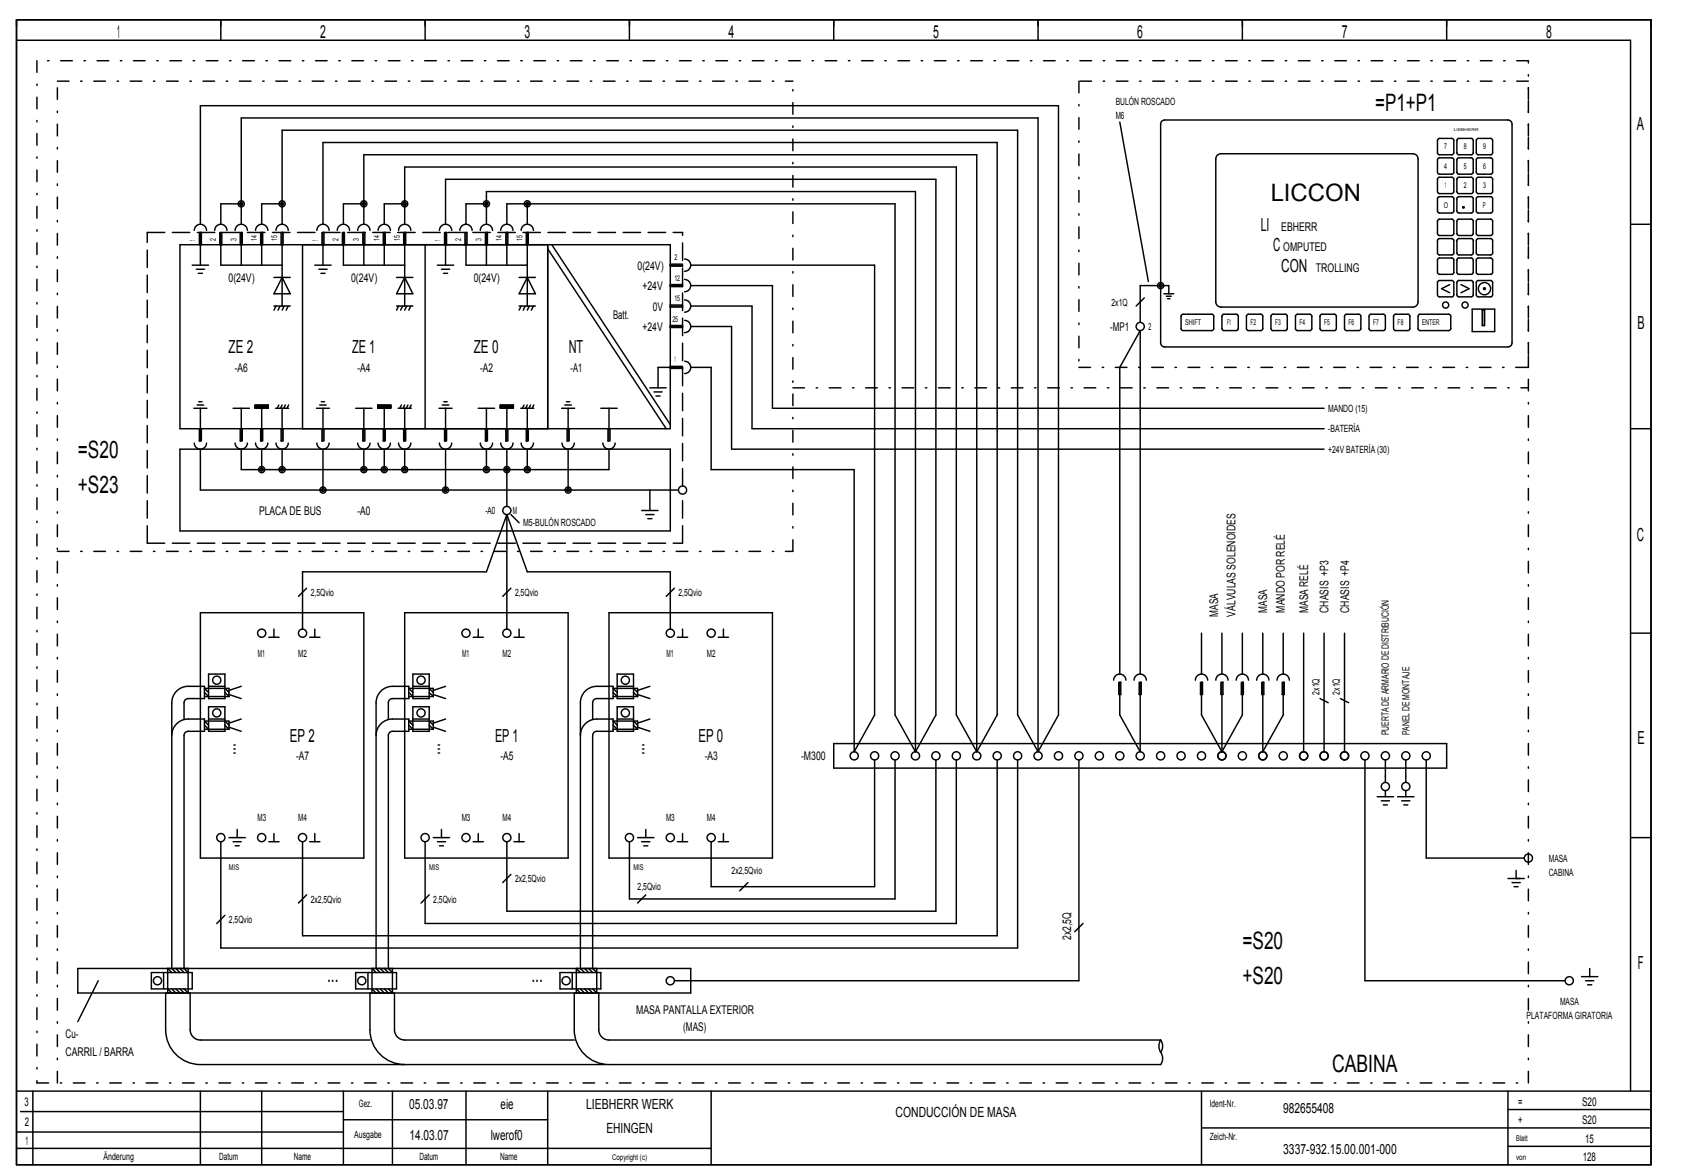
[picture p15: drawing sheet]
<svg xmlns="http://www.w3.org/2000/svg" width="408mm" height="284mm" viewBox="0 0 408 284" stroke-linecap="round" stroke-linejoin="round" font-family="sans-serif">
<defs><g id="words">
<g font-size="5.8">
<text x="333.2" y="26.8">=P1+P1</text>
<text x="307.9" y="48.6">LICCON</text>
<text x="18.9" y="110.9">=S20</text>
<text x="18.9" y="119.4">+S23</text>
<text x="57.1" y="182.8" transform="rotate(-90 57.1 182.8)">...</text>
<text x="106.6" y="182.8" transform="rotate(-90 106.6 182.8)">...</text>
<text x="156.1" y="182.8" transform="rotate(-90 156.1 182.8)">...</text>
<text x="301" y="229.7">=S20</text>
<text x="79.2" y="237.7">...</text>
<text x="128.7" y="237.7">...</text>
<text x="301" y="238.2">+S20</text>
<text x="322.7" y="259.4">CABINA</text>
</g>
<g font-size="4.4">
<text x="28.4" y="9.3">1</text>
<text x="77.5" y="9.3">2</text>
<text x="127.1" y="9.3">3</text>
<text x="176.5" y="9.3">4</text>
<text x="226.1" y="9.3">5</text>
<text x="275.5" y="9.3">6</text>
<text x="325.1" y="9.3">7</text>
<text x="374.6" y="9.3">8</text>
<text x="396.6" y="31.6">A</text>
<text x="305.5" y="55.8">LI</text>
<text x="308.4" y="60.8">C</text>
<text x="310.4" y="65.7">CON</text>
<text x="396.7" y="79.6">B</text>
<text x="55.4" y="85.5">ZE 2</text>
<text x="85.3" y="85.5">ZE 1</text>
<text x="114.8" y="85.5">ZE 0</text>
<text x="137.8" y="85.5">NT</text>
<text x="396.6" y="131.1">C</text>
<text x="70.2" y="179.6">EP 2</text>
<text x="120" y="179.6">EP 1</text>
<text x="169.2" y="179.6">EP 0</text>
<text x="396.7" y="180.1">E</text>
<text x="396.8" y="234.5">F</text>
</g>
<g font-size="3.4">
<text x="99.2" y="268.5">05.03.97</text>
<text x="121.3" y="268.5">eie</text>
<text x="142" y="268.5">LIEBHERR WERK</text>
<text x="310.9" y="269.5">982655408</text>
<text x="99.2" y="275.9">14.03.07</text>
<text x="118.9" y="275.9">lwerof0</text>
<text x="146.9" y="274.4">EHINGEN</text>
<text x="217" y="270.4">CONDUCCIÓN DE MASA</text>
<text x="310.9" y="279.4">3337­932.15.00.001­000</text>
</g>
<g font-size="2.9">
<text x="310.4" y="55.9">EBHERR</text>
<text x="154.5" y="65.3">0(24V)</text>
<text x="310.9" y="60.8">OMPUTED</text>
<text x="318.8" y="65.8">TROLLING</text>
<text x="55.4" y="68.3">0(24V)</text>
<text x="85.1" y="68.3">0(24V)</text>
<text x="114.8" y="68.3">0(24V)</text>
<text x="155.7" y="70.2">+24V</text>
<text x="148.5" y="77.2">Batt.</text>
<text x="158.1" y="75.2">0V</text>
<text x="155.7" y="80.1">+24V</text>
<text x="269" y="80.1">­MP1</text>
<text x="56.9" y="90">­A6</text>
<text x="86.6" y="90">­A4</text>
<text x="116.3" y="90">­A2</text>
<text x="138.2" y="90">­A1</text>
<text x="62.8" y="124.7">PLACA DE BUS</text>
<text x="86.6" y="124.7">­A0</text>
<text x="295.2" y="149.3" transform="rotate(-90 295.2 149.3)">MASA</text>
<text x="299.4" y="149.3" transform="rotate(-90 299.4 149.3)">VÁLVULAS SOLENOIDES</text>
<text x="307" y="148.3" transform="rotate(-90 307 148.3)">MASA</text>
<text x="311.3" y="148.3" transform="rotate(-90 311.3 148.3)">MANDO POR RELÉ</text>
<text x="316.9" y="148.3" transform="rotate(-90 316.9 148.3)">MASA RELÉ</text>
<text x="321.9" y="148.3" transform="rotate(-90 321.9 148.3)">CHASIS +P3</text>
<text x="326.8" y="148.3" transform="rotate(-90 326.8 148.3)">CHASIS +P4</text>
<text x="71.7" y="184.1">­A7</text>
<text x="121.2" y="184.1">­A5</text>
<text x="170.7" y="184.1">­A3</text>
<text x="194.1" y="184.1">­M300</text>
<text x="259.5" y="227.5" transform="rotate(-90 259.5 227.5)">2x2,5Q</text>
<text x="154.1" y="245.5">MASA PANTALLA EXTERIOR</text>
<text x="15.9" y="251.4">Cu-</text>
<text x="165.5" y="249.7">(MAS)</text>
<text x="15.9" y="255.6">CARRIL / BARRA</text>
<text x="5.9" y="267.8">3</text>
<text x="367.8" y="267.8">=</text>
<text x="383.3" y="267.8">S20</text>
<text x="6" y="272.7">2</text>
<text x="367.8" y="272.2">+</text>
<text x="383.3" y="272.2">S20</text>
<text x="6.2" y="277.2">1</text>
<text x="383.5" y="281.1">128</text>
<text x="384.1" y="276.7">15</text>
</g>
<g font-size="2.4">
<text x="270.3" y="25.5">BULÓN ROSCADO</text>
<text x="270.3" y="28.8">M6</text>
<text x="269.3" y="74">2x1Q</text>
<text x="278.2" y="79.9">2</text>
<text x="321.8" y="99.7">MANDO (15)</text>
<text x="321.8" y="104.7">­BATERÍA</text>
<text x="321.8" y="109.6">+24V BATERÍA (30)</text>
<text x="117.6" y="124.5">­A0</text>
<text x="124.2" y="124.5">M</text>
<text x="126.8" y="127.4">M5­BULÓN ROSCADO</text>
<text x="75.3" y="144.3">2,5Qvio</text>
<text x="124.8" y="144.3">2,5Qvio</text>
<text x="164.4" y="144.3">2,5Qvio</text>
<text x="62.5" y="159.1">M1</text>
<text x="72.3" y="159.1">M2</text>
<text x="112" y="159.1">M1</text>
<text x="121.8" y="159.1">M2</text>
<text x="161.5" y="159.1">M1</text>
<text x="171.3" y="159.1">M2</text>
<text x="319.7" y="168.1" transform="rotate(-90 319.7 168.1)">2x1Q</text>
<text x="324.6" y="168.1" transform="rotate(-90 324.6 168.1)">2x1Q</text>
<text x="336.5" y="178" transform="rotate(-90 336.5 178)">PUERTA DE ARMARIO DE DISTRIBUCIÓN</text>
<text x="341.5" y="178" transform="rotate(-90 341.5 178)">PANEL DE MONTAJE</text>
<text x="62.4" y="198.7">M3</text>
<text x="72.3" y="198.7">M4</text>
<text x="111.9" y="198.7">M3</text>
<text x="121.8" y="198.7">M4</text>
<text x="161.4" y="198.7">M3</text>
<text x="171.3" y="198.7">M4</text>
<text x="375.3" y="208.6">MASA</text>
<text x="124.8" y="213.6">2x2,5Qvio</text>
<text x="154.5" y="215.6">2,5Qvio</text>
<text x="177.2" y="211.6">2x2,5Qvio</text>
<text x="375.3" y="212">CABINA</text>
<text x="75.3" y="218.5">2x2,5Qvio</text>
<text x="105" y="218.5">2,5Qvio</text>
<text x="55.5" y="223.5">2,5Qvio</text>
<text x="378" y="243.3">MASA</text>
<text x="369.9" y="246.6">PLATAFORMA GIRATORIA</text>
<text x="87" y="268">Gez.</text>
<text x="293.1" y="268">Ident­Nr.</text>
<text x="85.8" y="275.5">Ausgabe</text>
<text x="293.1" y="275.9">Zeich­Nr.</text>
<text x="25.1" y="280.9">Änderung</text>
<text x="53.1" y="280.9">Datum</text>
<text x="71.2" y="280.9">Name</text>
<text x="101.6" y="280.9">Datum</text>
<text x="121.2" y="280.9">Name</text>
</g>
<g font-size="1.9">
<text x="349.9" y="40.9">4</text>
<text x="349.9" y="36.1">7</text>
<text x="354.6" y="40.9">5</text>
<text x="354.6" y="36.1">8</text>
<text x="359.3" y="40.9">6</text>
<text x="359.3" y="36.1">9</text>
<text x="350.1" y="45.6">1</text>
<text x="354.6" y="45.6">2</text>
<text x="359.3" y="45.6">3</text>
<text x="349.8" y="50.3">O</text>
<text x="359.3" y="50.3">P</text>
<text x="47.4" y="58.3" transform="rotate(-90 47.4 58.3)">1</text>
<text x="52.3" y="58.3" transform="rotate(-90 52.3 58.3)">2</text>
<text x="57.3" y="58.3" transform="rotate(-90 57.3 58.3)">3</text>
<text x="62.2" y="58.3" transform="rotate(-90 62.2 58.3)">14</text>
<text x="67.2" y="58.3" transform="rotate(-90 67.2 58.3)">15</text>
<text x="77.1" y="58.3" transform="rotate(-90 77.1 58.3)">1</text>
<text x="82" y="58.3" transform="rotate(-90 82 58.3)">2</text>
<text x="87" y="58.3" transform="rotate(-90 87 58.3)">3</text>
<text x="91.9" y="58.3" transform="rotate(-90 91.9 58.3)">14</text>
<text x="96.9" y="58.3" transform="rotate(-90 96.9 58.3)">15</text>
<text x="106.8" y="58.3" transform="rotate(-90 106.8 58.3)">1</text>
<text x="111.7" y="58.3" transform="rotate(-90 111.7 58.3)">2</text>
<text x="116.7" y="58.3" transform="rotate(-90 116.7 58.3)">3</text>
<text x="121.6" y="58.3" transform="rotate(-90 121.6 58.3)">14</text>
<text x="126.6" y="58.3" transform="rotate(-90 126.6 58.3)">15</text>
<text x="163.4" y="63">2</text>
<text x="163.4" y="68">12</text>
<text x="162.9" y="77.9">25</text>
<text x="163.4" y="72.9">15</text>
<text x="287.1" y="78.7">SHIFT</text>
<text x="297.3" y="78.7">F1</text>
<text x="303" y="78.7">F2</text>
<text x="308.9" y="78.7">F3</text>
<text x="314.9" y="78.7">F4</text>
<text x="320.8" y="78.7">F5</text>
<text x="326.7" y="78.7">F6</text>
<text x="332.7" y="78.7">F7</text>
<text x="338.6" y="78.7">F8</text>
<text x="344.6" y="78.7">ENTER</text>
<text x="163.4" y="87.8">1</text>
<text x="55.5" y="210.5">MIS</text>
<text x="104" y="210.5">MIS</text>
<text x="153.5" y="210.5">MIS</text>
<text x="148.3" y="280.8">Copyright (c)</text>
<text x="367.3" y="280.8">von</text>
<text x="367.3" y="276.4">Blatt</text>
</g>
<text font-size="1" x="352.3" y="31.7">LIEBHERR</text>
</g></defs>
<g fill="none" stroke="#000" stroke-width=".35">
<path d="M43.6 59.2h118.8v44.6h-118.8zM47.1 55.8a1.49 1.49 0 0 1 1.5-1.5 1.49 1.49 0 0 1 1.4 1.5M48.3 56.3v2.9M48.5 59.2v-2.9h.3v2.9M52 55.8a1.49 1.49 0 0 1 1.5-1.5 1.49 1.49 0 0 1 1.5 1.5M53.3 56.3v2.9M53.5 59.2v-2.9h.2v2.9M57 55.8a1.49 1.49 0 0 1 1.5-1.5 1.49 1.49 0 0 1 1.4 1.5M58.2 56.3v2.9M58.4 59.2v-2.9h.3v2.9M61.9 55.8a1.49 1.49 0 0 1 1.5-1.5 1.49 1.49 0 0 1 1.5 1.5M63.2 56.3v2.9"/>
<path d="M63.4 59.2v-2.9h.2v2.9M66.9 55.8a1.49 1.49 0 0 1 1.5-1.5 1.49 1.49 0 0 1 1.4 1.5M68.1 56.3v2.9M68.3 59.2v-2.9h.3v2.9M73.3 59.2v44.6M76.8 55.8a1.49 1.49 0 0 1 1.5-1.5 1.49 1.49 0 0 1 1.4 1.5M78 56.3v2.9M78.2 59.2v-2.9h.3v2.9M81.7 55.8a1.49 1.49 0 0 1 1.5-1.5 1.49 1.49 0 0 1 1.5 1.5M83 56.3v2.9M83.2 59.2v-2.9h.2v2.9M86.7 55.8a1.49 1.49 0 0 1 1.5-1.5 1.49 1.49 0 0 1 1.4 1.5"/>
<path d="M87.9 56.3v2.9M88.1 59.2v-2.9h.3v2.9M91.6 55.8a1.48 1.48 0 0 1 1.5-1.5 1.48 1.48 0 0 1 1.5 1.5M92.9 56.3v2.9M93.1 59.2v-2.9h.2v2.9M96.6 55.8a1.49 1.49 0 0 1 1.5-1.5 1.49 1.49 0 0 1 1.4 1.5M97.8 56.3v2.9M98.1 59.2v-2.9h.2v2.9M106.5 55.8a1.48 1.48 0 0 1 1.5-1.5 1.48 1.48 0 0 1 1.4 1.5M107.7 56.3v2.9M107.9 59.2v-2.9h.3v2.9M111.4 55.8a1.49 1.49 0 0 1 1.5-1.5 1.49 1.49 0 0 1 1.5 1.5"/>
<path d="M112.7 56.3v2.9M112.9 59.2v-2.9h.2v2.9M116.4 55.8a1.49 1.49 0 0 1 1.4-1.5 1.49 1.49 0 0 1 1.5 1.5M117.6 56.3v2.9M117.8 59.2v-2.9h.3v2.9M121.3 55.8a1.48 1.48 0 0 1 1.5-1.5 1.48 1.48 0 0 1 1.5 1.5M122.6 56.3v2.9M122.8 59.2v-2.9h.2v2.9M126.3 55.8a1.48 1.48 0 0 1 1.4-1.5 1.48 1.48 0 0 1 1.5 1.5M127.5 56.3v2.9M127.8 59.2v-2.9h.2v2.9M132.7 59.2v44.6"/>
<path d="M46.6 64.2h3.9M47.6 65.2h1.9M48.1 66.2h.9M66.4 67.2h3.9M66.4 74.1h3.9M66.9 74.1l-.5 1M67.9 74.1l-.5 1M68.3 67.2l2 3.9h-3.9zM68.3 64.2v9.9M68.8 74.1l-.5 1M69.8 74.1l-.5 1M76.3 64.2h3.9"/>
<path d="M77.3 65.2h1.9M77.8 66.2h.9M96.1 67.2h3.9M96.1 74.1h3.9M96.6 74.1l-.5 1M97.6 74.1l-.5 1M98.1 64.2v9.9M98.1 67.2l1.9 3.9h-3.9zM98.5 74.1l-.4 1M99.5 74.1l-.5 1M106 64.2h3.9M107 65.2h1.9"/>
<path d="M107.5 66.2h.9M125.8 67.2h3.9M125.8 74.1h3.9M126.3 74.1l-.5 1M127.3 74.1l-.5 1M127.8 64.2v9.9M127.8 67.2l1.9 3.9h-3.9zM128.2 74.1l-.4 1M129.2 74.1l-.5 1M162.4 64.2h3v.2h-3M162.4 64h3M162.4 69.1h3v.3h-3"/>
<path d="M162.4 74.1h3v.2h-3M162.4 79h3v.3h-3M162.4 68.9h3M162.4 73.9h3M162.4 78.8h3M165.9 62.7a1.48 1.48 0 0 1 1.5 1.5 1.48 1.48 0 0 1-1.5 1.5M165.9 67.7a1.48 1.48 0 0 1 1.5 1.4 1.48 1.48 0 0 1-1.5 1.5M165.9 72.6a1.48 1.48 0 0 1 1.5 1.5 1.48 1.48 0 0 1-1.5 1.5M165.9 77.6a1.48 1.48 0 0 1 1.5 1.4 1.48 1.48 0 0 1-1.5 1.5M356.7 74.8h5.4v5.5h-5.4zM359.2 75.1h.5v3.7h-.5zM47 98.8h3.1"/>
<path d="M47.8 98.1h1.5M48.2 97.3h.7M56.5 98.8h3.9M61.8 98.1h3.2v.7h-3.2zM61.8 98.1h3.2M61.8 98.2h3.2M61.8 98.3h3.2M61.8 98.4h3.2M61.8 98.5h3.2M61.8 98.6h3.2M61.8 98.7h3.2M61.8 98.8h3.2"/>
<path d="M66.8 98.8h3.1M67.6 98.1l-.4 .7M68.3 98.1l-.3 .7M69.1 98.1l-.4 .7M69.9 98.1l-.4 .7M76.7 98.8h3.1M77.5 98.1h1.5M77.9 97.3h.7M86.2 98.8h3.9M91.5 98.1h3.2v.7h-3.2zM91.5 98.1h3.2M91.5 98.2h3.2"/>
<path d="M91.5 98.3h3.2M91.5 98.4h3.2M91.5 98.5h3.2M91.5 98.6h3.2M91.5 98.7h3.2M91.5 98.8h3.2M96.5 98.8h3.1M97.3 98.1l-.4 .7M98.1 98.1l-.4 .7M98.8 98.1l-.4 .7M99.6 98.1l-.4 .7M106.4 98.8h3.1"/>
<path d="M107.2 98.1h1.5M107.6 97.3h.7M115.9 98.8h3.9M121.2 98.1h3.2v.7h-3.2zM121.2 98.1h3.2M121.2 98.2h3.2M121.2 98.3h3.2M121.2 98.4h3.2M121.2 98.5h3.2M121.2 98.6h3.2M121.2 98.7h3.2M121.2 98.8h3.2"/>
<path d="M126.2 98.8h3.1M127 98.1l-.4 .7M127.8 98.1l-.4 .7M128.5 98.1l-.4 .7M129.3 98.1l-.4 .7M136.1 98.8h3.1M136.9 98.1h1.5M137.3 97.3h.7M145.6 98.8h3.9M157.5 93.9h3.9M158.4 94.9h2M158.9 95.9h1"/>
<path d="M162.4 88.9h3v.3h-3M162.4 88.7h3M165.9 87.5a1.49 1.49 0 0 1 1.5 1.4 1.49 1.49 0 0 1-1.5 1.5M47.1 107.3a1.49 1.49 0 0 0 1.5 1.4 1.49 1.49 0 0 0 1.4-1.4M48.3 103.8v3h.2v-3M48.8 103.8v3M57 107.3a1.49 1.49 0 0 0 1.5 1.4 1.49 1.49 0 0 0 1.4-1.4M58.2 103.8v3h.2v-3M58.7 103.8v3M61.9 107.3a1.49 1.49 0 0 0 1.5 1.4 1.49 1.49 0 0 0 1.5-1.4M63.2 103.8v3h.2v-3M63.6 103.8v3"/>
<path d="M66.9 107.3a1.49 1.49 0 0 0 1.5 1.4 1.49 1.49 0 0 0 1.4-1.4M68.1 103.8v3h.2v-3M68.6 103.8v3M76.8 107.3a1.49 1.49 0 0 0 1.5 1.4 1.49 1.49 0 0 0 1.4-1.4M78 103.8v3h.2v-3M78.5 103.8v3M86.7 107.3a1.49 1.49 0 0 0 1.5 1.4 1.49 1.49 0 0 0 1.4-1.4M87.9 103.8v3h.2v-3M88.4 103.8v3M91.6 107.3a1.48 1.48 0 0 0 1.5 1.4 1.48 1.48 0 0 0 1.5-1.4M92.9 103.8v3h.2v-3M93.3 103.8v3"/>
<path d="M96.6 107.3a1.49 1.49 0 0 0 1.5 1.4 1.49 1.49 0 0 0 1.4-1.4M97.8 103.8v3h.3v-3M98.3 103.8v3M106.5 107.3a1.48 1.48 0 0 0 1.4 1.4 1.48 1.48 0 0 0 1.5-1.4M107.7 103.8v3h.2v-3M108.2 103.8v3M116.4 107.3a1.49 1.49 0 0 0 1.4 1.4 1.49 1.49 0 0 0 1.5-1.4M117.6 103.8v3h.2v-3M118.1 103.8v3M121.3 107.3a1.48 1.48 0 0 0 1.5 1.4 1.48 1.48 0 0 0 1.5-1.4M122.6 103.8v3h.2v-3M123 103.8v3"/>
<path d="M126.3 107.3a1.48 1.48 0 0 0 1.4 1.4 1.48 1.48 0 0 0 1.5-1.4M127.5 103.8v3h.3v-3M128 103.8v3M136.2 107.3a1.49 1.49 0 0 0 1.4 1.4 1.49 1.49 0 0 0 1.5-1.4M137.4 103.8v3h.3v-3M137.9 103.8v3M146.1 107.3a1.48 1.48 0 0 0 1.4 1.4 1.48 1.48 0 0 0 1.5-1.4M147.3 103.8v3h.3v-3M147.8 103.8v3M155.5 123.6h3.9M156.5 124.6h1.9M157 125.6h.9"/>
<path d="M48.5 148.3h39.6v59.4h-39.6zM65.1 154.3h2.5M75 154.3h2.5M98.1 148.3h39.6v59.4h-39.6zM114.6 154.3h2.5M124.5 154.3h2.5M147.6 148.3h39.5v59.4h-39.5zM164.1 154.3h2.5M174 154.3h2.5M50.5 163.2h4v5.9h-4zM50.5 171.1h4v6h-4zM100 163.2h4v5.9h-4z"/>
<path d="M100 171.1h4v6h-4zM149.5 163.2h4v5.9h-4zM149.5 171.1h4v6h-4zM289.6 164.7a1.49 1.49 0 0 1 1.5-1.5 1.49 1.49 0 0 1 1.5 1.5M290.9 165.2v2.9h.4v-2.9h-.2v2.9M294.6 164.7a1.48 1.48 0 0 1 1.5-1.5 1.48 1.48 0 0 1 1.4 1.5M295.8 165.2v2.9h.5v-2.9h-.2v2.9M299.5 164.7a1.48 1.48 0 0 1 1.5-1.5 1.48 1.48 0 0 1 1.5 1.5M300.8 165.2v2.9h.4v-2.9h-.2v2.9M304.5 164.7a1.48 1.48 0 0 1 1.5-1.5 1.48 1.48 0 0 1 1.4 1.5M305.7 165.2v2.9h.5v-2.9h-.3v2.9M309.4 164.7a1.48 1.48 0 0 1 1.5-1.5 1.48 1.48 0 0 1 1.5 1.5"/>
<path d="M310.7 165.2v2.9h.4v-2.9h-.2v2.9M202 180h148.5v6h-148.5zM333.7 192.9h3.9M334.7 193.9h1.9M335.2 194.9h.9M335.6 187.9v1.5M335.6 191.4v1.5M338.6 192.9h4M339.6 193.9h2M340.1 194.9h1M340.6 187.9v1.5M340.6 191.4v1.5"/>
<path d="M55.5 202.8h3.9M56.5 203.8h1.9M57 204.8h1M65.1 203.8h2.5M75 203.8h2.5M105 202.8h3.9M106 203.8h1.9M106.5 204.8h1M114.6 203.8h2.5M124.5 203.8h2.5M154.5 202.8h3.9M155.5 203.8h2"/>
<path d="M156 204.8h1M164.1 203.8h2.5M174 203.8h2.5M365.4 212.7h3.9M366.3 213.7h2M366.8 214.7h1M18.9 234.5h148.5v5.9h-148.5zM36.7 235.5h9.9v3.9h-9.9zM86.2 235.5h9.9v3.9h-9.9zM135.7 235.5h9.9v3.9h-9.9zM383.2 236.5h3.9M384.2 237.4h1.9"/>
<path d="M384.7 238.4h.9"/>
<circle cx="58.4" cy="49.3" r=".37"/>
<circle cx="58.4" cy="49.3" r=".74"/>
<circle cx="68.3" cy="49.3" r=".37"/>
<circle cx="68.3" cy="49.3" r=".74"/>
<circle cx="88.1" cy="49.3" r=".74"/>
<circle cx="88.1" cy="49.3" r=".37"/>
<circle cx="98" cy="49.3" r=".74"/>
<circle cx="98" cy="49.3" r=".37"/>
<circle cx="117.8" cy="49.3" r=".74"/>
<circle cx="117.8" cy="49.3" r=".37"/>
<circle cx="127.7" cy="49.3" r=".37"/>
<circle cx="127.7" cy="49.3" r=".74"/>
<circle cx="63.4" cy="113.7" r=".74"/>
<circle cx="63.4" cy="113.7" r=".37"/>
<circle cx="68.3" cy="113.7" r=".74"/>
<circle cx="68.3" cy="113.7" r=".37"/>
<circle cx="78.2" cy="118.6" r=".74"/>
<circle cx="78.2" cy="118.6" r=".37"/>
<circle cx="88.1" cy="113.7" r=".74"/>
<circle cx="88.1" cy="113.7" r=".37"/>
<circle cx="93.1" cy="113.7" r=".74"/>
<circle cx="93.1" cy="113.7" r=".37"/>
<circle cx="98" cy="113.7" r=".74"/>
<circle cx="98" cy="113.7" r=".37"/>
<circle cx="107.9" cy="118.6" r=".74"/>
<circle cx="107.9" cy="118.6" r=".37"/>
<circle cx="117.8" cy="113.7" r=".74"/>
<circle cx="117.8" cy="113.7" r=".37"/>
<circle cx="122.8" cy="113.7" r=".74"/>
<circle cx="122.8" cy="113.7" r=".37"/>
<circle cx="127.7" cy="113.7" r=".74"/>
<circle cx="127.7" cy="113.7" r=".37"/>
<circle cx="137.6" cy="118.6" r=".74"/>
<circle cx="137.6" cy="118.6" r=".37"/>
<circle cx="335.6" cy="190.4" r=".99"/>
<circle cx="340.6" cy="190.4" r=".99"/>
</g>
<path d="M359.2 75.1h.5v3.7h-.5z" fill-rule="evenodd" fill="#fff" stroke="#000" stroke-width=".35"/>
<g fill="none" stroke="#000" stroke-width=".35">
<path d="M271.3 29.5l6.9 38.7M295.8 37.2a1.24 1.24 0 0 0-1.2 1.3v34.6a1.24 1.24 0 0 0 1.2 1.2h46.5a1.24 1.24 0 0 0 1.3-1.2v-34.6a1.24 1.24 0 0 0-1.3-1.3M295.8 37.2h46.5M348.3 34v3M348.3 34l.2-.4 .3-.1 3.2 .1 .2 .4v3l-.2 .4-.3 .1h-2.9l-.3-.1-.2-.4M348.5 38.3l3.2-.1 .5 .3v3.2l-.2 .4-3.2 .1-.5-.3v-3.2zM353 34v3M353 34l.2-.4 .3-.1 3.2 .1 .2 .4v3l-.2 .4-.3 .1h-2.9l-.3-.1-.2-.4M353.2 38.3l3.2-.1 .5 .3v3.2l-.2 .4-3.2 .1-.5-.3v-3.2zM357.7 34v3M357.7 34v-.2l.5-.3 3.2 .1 .2 .4v3l-.2 .4-.3 .1h-2.9l-.3-.1-.2-.4M357.9 38.3l3.2-.1 .5 .3v3.2l-.2 .4-3.2 .1-.5-.3v-3.2z"/>
<path d="M48.5 54.3v-28.7h208v147.5l-5 8.9M48.5 59.2v5M53.5 59.2v5h14.8v-5M58.4 49.3h-4.9v5M58.4 54.3v-25.7h193.1v153.4M58.4 59.2v5M63.4 59.2v5M68.3 49.3h-4.9v5M68.3 54.3v-22.8h178.3v141.6l4.9 8.9M78.2 54.3v-19.8h163.4v138.6l-4.9 8.9M78.2 59.2v5M83.2 59.2v5h14.9v-5"/>
<path d="M88.1 49.3h-4.9v5M88.1 54.3v-16.8h148.6v144.5M88.1 59.2v5M93.1 59.2v5M98.1 49.3h-5v5M98.1 54.3v-13.9h133.6v132.7l5 8.9M103 59.2v44.6M107.9 54.3v-10.9h118.9v129.7l-5 8.9M107.9 59.2v5M112.9 59.2v5h14.9v-5M117.8 49.3h-4.9v5M117.8 54.3v-7.9h104v135.6"/>
<path d="M117.8 59.2v5M122.8 54.3v-5h94v123.8l5 8.9M122.8 59.2v5M127.8 49.3v5M132.7 59.2v44.6M133.7 59.2l28.7 43.6M348.5 57.8h3.2l.5 .2v3.2l-.2 .5h-3.2l-.5-.2v-3.2zM348.5 53.1h3.2l.5 .2v3.2l-.2 .5h-3.2l-.5-.2v-3.2zM348.5 47.7l3.2-.1 .5 .3v3.2l-.2 .4-3.2 .1-.5-.3v-3.2zM348.5 43l3.2-.1 .5 .3v3.2l-.2 .4-3.2 .1-.5-.3v-3.2zM353.2 57.8h3.2l.5 .2v3.2l-.2 .5h-3.2l-.5-.2v-3.2zM353.2 53.1h3.2l.5 .2v3.2l-.2 .5h-3.2l-.5-.2v-3.2z"/>
<path d="M353.2 47.7l3.2-.1 .5 .3v3.2l-.2 .4-3.2 .1-.5-.3v-3.2zM353.2 43l3.2-.1 .5 .3v3.2l-.2 .4-3.2 .1-.5-.3v-3.2zM354.5 50.1h.2v.2h-.2zM357.9 57.8h3.2l.5 .2v3.2l-.2 .5h-3.2l-.5-.2v-3.2zM357.9 53.1h3.2l.5 .2v3.2l-.2 .5h-3.2l-.5-.2v-3.2zM357.9 47.7l3.2-.1 .5 .3v3.2l-.2 .4-3.2 .1-.5-.3v-3.2zM357.9 43l3.2-.1 .5 .3v3.2l-.2 .4-3.2 .1-.5-.3v-3.2zM132.7 60.2l28.7 43.6M167.4 64.2h44.5v108.9l-5 8.9v-68.3h-34.6v-24.8h-4.9M167.4 79h9.8v29.7h143.6M167.4 74.1h14.8v29.7h138.6M167.4 69.1h19.7v29.7h133.7"/>
<path d="M276.3 69.1v9M277.2 72.1l-1.9 2M281.7 69.1h1.5v2M282 71.1h2.4M282.6 71.7h1.2M282.9 72.3h.6M296.3 76.1h3.2l.4 .2 .1 3.2-.2 .5h-3.3l-.4-.2v-3.2zM302.2 76.1h3.3l.4 .2v3.2l-.2 .5h-3.2l-.4-.2-.1-3.2zM308.2 76.1h3.2l.4 .2 .1 3.2-.3 .5h-3.2l-.4-.2-.1-3.2zM314.1 76.1h3.2l.5 .2v3.2l-.2 .5h-3.2l-.5-.2v-3.2zM320.1 76.1h3.2l.4 .2 .1 3.2-.3 .5h-3.2l-.4-.2-.1-3.2zM326 76.1h3.2l.4 .2 .1 3.2-.2 .5h-3.3l-.4-.2v-3.2z"/>
<path d="M331.9 76.1h3.3l.4 .2v3.2l-.2 .5h-3.2l-.4-.2-.1-3.2zM348.3 63v2.9l.2 .5h3.2l.5-.2v-.3M348.3 68.4v3M348.3 68.4l.2-.4 .3-.1 3.2 .1 .2 .4v3l-.2 .4-.3 .1h-2.9l-.3-.1-.2-.4M348.3 63v-.3l.5-.2h3.2l.2 .5v2.9M351.2 68.9l-1.9 1 1.9 1M353 63v2.9l.2 .5h3.2l.5-.2v-.3M353 68.4v3M353 68.4v-.2l.5-.3 3.2 .1 .2 .4v3l-.2 .4-.3 .1h-2.9l-.3-.1-.2-.4M353 63v-.3l.5-.2h3.2l.2 .5v2.9M354 68.9l1.9 1-1.9 1M357.7 63v2.9l.2 .5h3.2l.5-.2v-.3"/>
<path d="M357.7 68.4v3M357.7 68.4v-.2l.5-.3 3.2 .1 .2 .4v3l-.2 .4-.3 .1h-2.9l-.3-.1-.2-.4M357.7 63v-.3l.5-.2h3.2l.2 .5v2.9M48.5 98.8v5M58.4 98.8v5M63.4 98.8v5M68.3 98.8v5M78.2 98.8v5M88.1 98.8v5M93.1 98.8v5M98.1 98.8v5M107.9 98.8v5"/>
<path d="M117.8 98.8v5M122.8 98.8v5M127.8 98.8v5M137.7 98.8v5M147.6 98.8v5M162.4 88.9h-3v5M281.2 83v-52.9a.99 .99 0 0 1 1-1h83.1a.99 .99 0 0 1 1 .9v53a.99 .99 0 0 1-.9 1h-83.2a.99 .99 0 0 1-1-1M286.7 80l-.5-.2v-.3v-2.9l.2-.5h7.2l.4 .2 .1 3.2-.3 .5h-7.2M338.1 80h-.2l-.3-.5 .1-3.2 .4-.2h3.2l.3 .5-.1 3.2-.4 .2h-3M344.1 80l-.5-.2v-.3v-2.9l.2-.5h7.2l.4 .2 .1 3.2-.3 .5h-7.1M43.6 108.7h118.8v19.8h-118.8zM48.5 108.7v9.9h115.9"/>
<path d="M58.4 108.7v5h89.2v-5M63.4 108.7v5M68.3 108.7v5M78.2 108.7v9.9M88.1 108.7v5M93.1 108.7v5M98.1 108.7v5M107.9 108.7v9.9M117.8 108.7v5M122.8 108.7v13.9M127.8 108.7v5M137.7 108.7v9.9"/>
<path d="M157.5 118.6v5M122.8 124.6l-5 13.8h-44.5v13.9M122.8 124.6v27.7M122.8 124.6l5 13.8h34.6v13.9M123.8 124.6l2 2M66.4 152.3v2M74.3 142.4l-2 2M76.3 152.3v2M115.9 152.3v2M123.8 142.4l-2 2M125.8 152.3v2M163.4 142.4l-2 2"/>
<path d="M165.4 152.3v2M175.3 152.3v2M291.1 153.3v9.9M296.1 153.3v9.9M301 153.3v9.9M305.9 153.3v9.9M310.9 153.3v9.9M315.8 153.3v28.7M320.8 153.3v28.7M325.7 153.3v28.7M41.6 178a4 4 0 0 1 4-3.9h3.9v3h-3.9a.99 .99 0 0 0-1 .9v56.5l1 1M44.6 174.1v-4a.99 .99 0 0 1 1-1h3.9v-2.9h-3.9a4 4 0 0 0-4 3.9v64.4l1 1"/>
<path d="M49.5 176.6h6M49.5 168.6h6M49.5 167.7l1 .9M49.5 175.6l1 1M50.5 167.7l-1-1h6v1.9M50.5 175.6l-1-1h6v2M50.5 174.1h4M50.5 166.2h4M54.5 166.7l1 1M54.5 167.7l1 .9M54.5 175.6l1 1M54.5 174.6l1 1"/>
<path d="M55.5 168.1l2.9 1M55.5 176.1l2.9 1M58.4 166.2l-2.9 1M58.4 174.1l-2.9 1M91.1 178a4 4 0 0 1 4-3.9h3.9v3h-3.9a.99 .99 0 0 0-1 .9v56.5l1 1M94.1 174.1v-4a.99 .99 0 0 1 1-1h3.9v-2.9h-3.9a4 4 0 0 0-4 3.9v64.4l1 1M99 176.6h6M99 168.6h6M99 167.7l1 .9M99 175.6l1 1M100 167.7l-1-1h6v1.9M100 175.6l-1-1h6v2"/>
<path d="M100 174.1h4M100 166.2h4M104 166.7l1 1M104 167.7l1 .9M104 175.6l1 1M104 174.6l1 1M105 168.1l2.9 1M105 176.1l2.9 1M107.9 166.2l-2.9 1M107.9 174.1l-2.9 1M140.6 178a4 4 0 0 1 4-3.9h3.9v3h-3.9a.99 .99 0 0 0-1 .9v56.5l1 1M143.6 174.1v-4a.99 .99 0 0 1 1-1h3.9v-2.9h-3.9a4 4 0 0 0-4 3.9v64.4l1 1"/>
<path d="M148.5 176.6h6M148.5 168.6h6M148.5 167.7l1 .9M148.5 175.6l1 1M149.5 167.7l-1-1h6v1.9M149.5 175.6l-1-1h6v2M149.5 174.1h4M149.5 166.2h4M153.5 166.7l1 1M153.5 167.7l1 .9M153.5 175.6l1 1M153.5 174.6l1 1"/>
<path d="M154.5 168.1l3 1M154.5 176.1l3 1M157.5 166.2l-3 1M157.5 174.1l-3 1M269.8 164.7a1.48 1.48 0 0 1 1.5-1.5 1.48 1.48 0 0 1 1.5 1.5M271.1 165.2v2.9h.4v-2.9h-.2v7.9l5 8.9v-16.8h.2v2.9h-.5v-2.9M271.3 163.2v-74.3l5-8.9v83.2M274.8 164.7a1.48 1.48 0 0 1 1.4-1.5 1.48 1.48 0 0 1 1.5 1.5M291.1 168.1v5l5 8.9M296.1 168.1v13.9M301 168.1v5l-4.9 8.9M305.9 168.1v13.9l5-8.9v-5"/>
<path d="M319.8 169.1l2 1M324.8 169.1l1.9 1M211.9 184v30.7h-39.6v-10.9M216.8 184v33.6h-64.3v-13.8M226.8 184v36.6h-104v-16.8M231.7 184v39.6h-128.7v-19.8M241.6 184v42.6h-168.3v-22.8M246.6 184v45.5h-193.1v-25.7M261.4 184v53.4h-98M330.7 184v53.4h48.5M335.6 184v3.9M340.6 184v3.9"/>
<path d="M345.5 184v23.7h23.8M57.5 200.8v2M66.4 201.8v2M74.3 216.7l-2 1.9M76.3 201.8v2M104 216.7l-2 1.9M107 200.8v2M115.9 201.8v2M123.8 211.7l-2 2M125.8 201.8v2M156.5 200.8v2M156.5 216.7l-2 1.9"/>
<path d="M165.4 201.8v2M175.3 201.8v2M181.2 213.7l-2 2M367.3 210.7v2h1M23.8 237.4l-4.9 9.9M39.6 235.5v3.9M40.6 234.5v5.9M40.6 234.5h5v5.9l-1-1M40.6 234.5l1 1M40.6 239.4l1 1M41.6 239.4l1 1M42.6 239.4l1 1"/>
<path d="M42.6 234.5l1 1M43.6 239.4l1 1M54.5 221.6l-2 2M89.1 235.5v3.9M90.1 234.5v5.9M90.1 234.5h5v5.9l-1-1M90.1 239.4l1 1M90.1 234.5l1 1M91.1 239.4l1 1M92.1 234.5l1 1M92.1 239.4l1 1M93.1 239.4l1 1"/>
<path d="M138.6 235.5v3.9M139.6 234.5v5.9M139.6 234.5h5v5.9l-1-1M139.6 239.4l1 1M139.6 234.5l1 1M140.6 239.4l1 1M141.6 234.5l1 1M141.6 239.4l1 1M142.6 239.4l1 1M262.4 223.6l-2 2M385.2 234.5v2M89.6 251.8h-41.1a2.47 2.47 0 0 1-2.4-2.5v-8.9h-6v8.9a8.4 8.4 0 0 0 8.4 8.4h98.1"/>
<path d="M139.1 240.4h6v8.9a2.47 2.47 0 0 0 2.5 2.5h133.6a2.48 2.48 0 0 1 0 3 2.48 2.48 0 0 1 0 2.9h-133.6a8.4 8.4 0 0 1-8.5-8.4zM139.1 251.8h-41a2.47 2.47 0 0 1-2.5-2.5v-8.9h-6v8.9a8.4 8.4 0 0 0 8.5 8.4M281.2 251.8a2.89 2.89 0 0 0 0 3"/>
<circle cx="276.2" cy="79" r=".99"/>
<circle cx="281.2" cy="69.1" r=".74"/>
<circle cx="281.2" cy="69.1" r=".37"/>
<circle cx="350.3" cy="73.9" r=".74"/>
<circle cx="355" cy="73.9" r=".74"/>
<circle cx="359.7" cy="69.9" r="1.49"/>
<circle cx="359.7" cy="69.9" r=".22"/>
<circle cx="359.7" cy="69.9" r=".11"/>
<circle cx="165.4" cy="118.6" r=".99"/>
<circle cx="122.8" cy="123.6" r=".99"/>
<circle cx="63.4" cy="153.3" r=".99"/>
<circle cx="73.3" cy="153.3" r=".99"/>
<circle cx="112.9" cy="153.3" r=".99"/>
<circle cx="122.8" cy="153.3" r=".99"/>
<circle cx="162.4" cy="153.3" r=".99"/>
<circle cx="172.3" cy="153.3" r=".99"/>
<circle cx="52.5" cy="164.7" r=".99"/>
<circle cx="52.5" cy="172.6" r=".99"/>
<circle cx="102" cy="164.7" r=".99"/>
<circle cx="102" cy="172.6" r=".99"/>
<circle cx="151.5" cy="164.7" r=".99"/>
<circle cx="151.5" cy="172.6" r=".99"/>
<circle cx="206.9" cy="183" r=".99"/>
<circle cx="211.9" cy="183" r=".99"/>
<circle cx="216.8" cy="183" r=".99"/>
<circle cx="221.8" cy="183" r=".99"/>
<circle cx="226.7" cy="183" r=".99"/>
<circle cx="231.7" cy="183" r=".99"/>
<circle cx="236.6" cy="183" r=".99"/>
<circle cx="241.6" cy="183" r=".99"/>
<circle cx="246.5" cy="183" r=".99"/>
<circle cx="251.5" cy="183" r=".99"/>
<circle cx="256.4" cy="183" r=".99"/>
<circle cx="261.4" cy="183" r=".99"/>
<circle cx="266.3" cy="183" r=".99"/>
<circle cx="271.3" cy="183" r=".99"/>
<circle cx="276.2" cy="183" r=".99"/>
<circle cx="281.2" cy="183" r=".99"/>
<circle cx="286.1" cy="183" r=".99"/>
<circle cx="291.1" cy="183" r=".99"/>
<circle cx="296" cy="183" r=".99"/>
<circle cx="301" cy="183" r=".99"/>
<circle cx="305.9" cy="183" r=".99"/>
<circle cx="310.9" cy="183" r=".99"/>
<circle cx="315.8" cy="183" r=".99"/>
<circle cx="320.8" cy="183" r=".99"/>
<circle cx="325.7" cy="183" r=".99"/>
<circle cx="330.7" cy="183" r=".99"/>
<circle cx="335.6" cy="183" r=".99"/>
<circle cx="340.6" cy="183" r=".99"/>
<circle cx="345.5" cy="183" r=".99"/>
<circle cx="53.5" cy="202.8" r=".99"/>
<circle cx="63.4" cy="202.8" r=".99"/>
<circle cx="73.3" cy="202.8" r=".99"/>
<circle cx="103" cy="202.8" r=".99"/>
<circle cx="112.9" cy="202.8" r=".99"/>
<circle cx="122.8" cy="202.8" r=".99"/>
<circle cx="152.5" cy="202.8" r=".99"/>
<circle cx="162.4" cy="202.8" r=".99"/>
<circle cx="172.3" cy="202.8" r=".99"/>
<circle cx="370.3" cy="207.7" r=".99"/>
<circle cx="38.2" cy="237.4" r=".99"/>
<circle cx="87.7" cy="237.4" r=".99"/>
<circle cx="137.2" cy="237.4" r=".99"/>
<circle cx="162.4" cy="237.4" r=".99"/>
<circle cx="380.2" cy="237.4" r=".99"/>
</g>
<path d="M35.7 56.3h129.7M165.4 117.7v-61.4M35.7 131.5v-75.2M35.7 131.5h129.7M165.4 131.5v-11.9M43.6 234.5l1 1M93.1 234.5l1 1M142.6 234.5l1 1" fill="none" stroke="#000" stroke-width=".35" stroke-dasharray="4.2 1.8"/>
<g fill="none" stroke="#000" stroke-width=".35" stroke-dasharray="2.8 2.8 .4 2.8">
<path d="M9 14.7v247.5M13.9 19.6h178.2M261.4 19.6v69.3M370.3 19.6h-108.9M370.3 14.7h-361.3M192.1 93.9h178.2M261.4 88.9h108.9M370.3 88.9v-69.3M13.9 133.5h178.2M192.1 133.5v-113.9M9 262.2h361.3M13.9 262.2v-242.6"/>
<path d="M370.3 262.2v-247.5"/>
</g>
<path d="M354.5 50.1h.2v.2h-.2z" fill-rule="evenodd" fill="#fff" stroke="#000" stroke-width=".35"/>
<g fill="none" stroke="#000" stroke-width=".35">
<path d="M4 4.8h396v277.2h-396zM4 9.7h391.1v254.5M53.5 4.8v4.9M103 4.8v4.9M152.5 4.8v4.9M202 4.8v4.9M251.5 4.8v4.9M301 4.8v4.9M350.5 4.8v4.9M395.1 54.3h4.9M276.3 69.1h4.9M395.1 103.8h4.9"/>
<path d="M395.1 153.3h4.9M395.1 202.8h4.9M4 278h168.3M4 274.1h79.2M4 264.2h396M5 269.1h78.2M8 264.2v17.8M48.5 264.2v17.8M63.4 264.2v17.8M83.2 264.2v17.8M83.2 271.1h49.5M95.1 264.2v17.8"/>
<path d="M112.9 264.2v17.8M132.7 264.2v17.8M172.3 264.2v17.8M291.1 264.2v17.8M291.1 273.1h108.9M365.4 264.2v17.8M365.4 277.5h34.6M365.4 268.6h34.6"/>
</g>
<use href="#words"/>
</svg>
